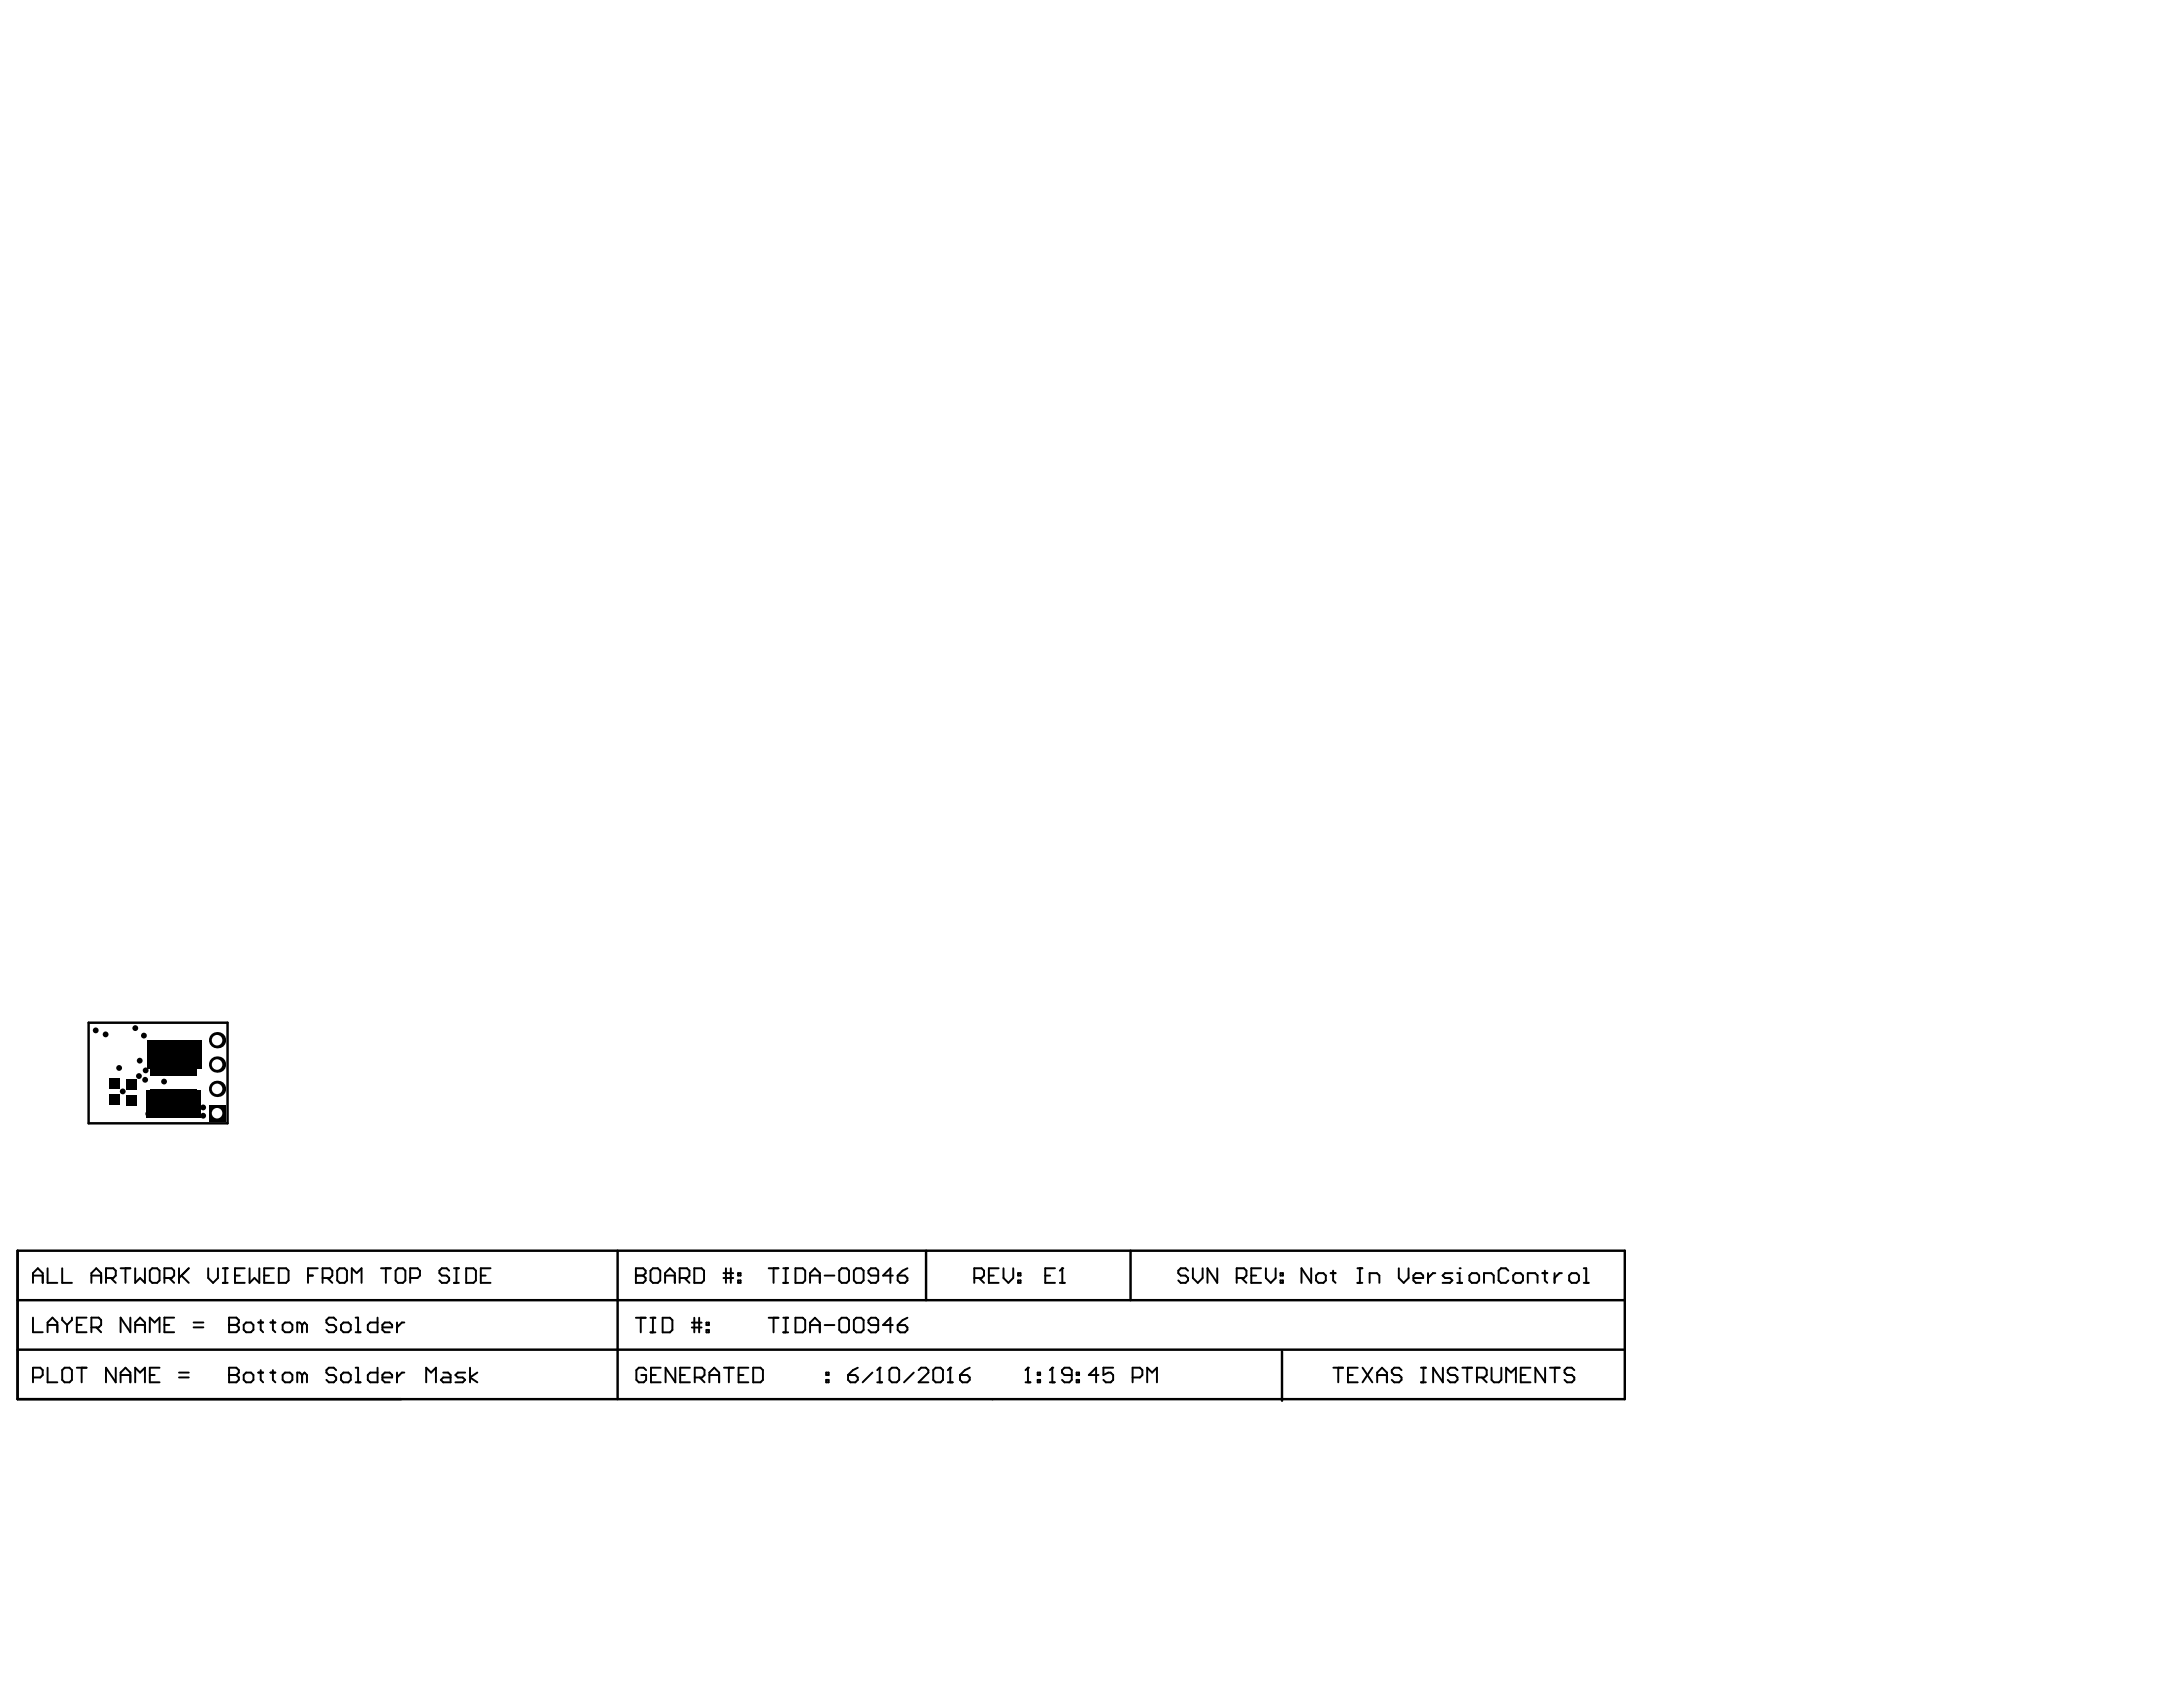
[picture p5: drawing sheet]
<svg xmlns="http://www.w3.org/2000/svg" width="279mm" height="216mm" viewBox="0 0 279 216" stroke-linecap="round" stroke-linejoin="round" font-family="sans-serif">
<path d="M11.3 130.9h17.8v12.9h-17.8zM2.2 160.1v19h205.8v-19h-205.7v19M2.2 172.7h205.7M2.2 166.4h205.8M79 160.1v19M118.5 160.1v6.3M144.7 160.1v6.3M164.1 172.9v6.4" fill="none" stroke="#000" stroke-width=".31"/>
<g fill="none" stroke="#000" stroke-width=".25">
<path d="M4.2 163.2h1.3M4.2 164.2v-1.3l.6-.6 .7 .6v1.3M4.2 168.6v1.9h1.3M4.2 176.3h1l.3-.3v-.6l-.3-.4h-1v1.9M6.1 162.3v1.9h1.2M6.1 170.5v-1.2l.6-.7 .6 .7v1.2M6.1 175v1.9h1.2M6.1 169.6h1.2M8 162.3v1.9h1.2M8 175.4l.3-.4h.6l.3 .4v1.2l-.3 .3h-.6l-.3-.3zM8 168.6v.3l.6 .7M8.6 169.6v.9"/>
<path d="M9.2 168.6v.3l-.6 .7M9.8 175h1.3M9.8 169.6h.7M10.5 175v1.9M11.1 168.6h-1.3v1.9h1.3M11.7 163.2h1.2M11.7 169.9h.9l.3-.3v-.7l-.3-.3h-.9v1.9M11.7 164.2v-1.3l.6-.6 .6 .6v1.3M12.3 169.9l.6 .6M13.6 163.6h.9l.3-.4v-.6l-.3-.3h-.9v1.9M14.2 163.6l.6 .6M14.8 175v1.9l-1.2-1.9v1.9"/>
<path d="M15.4 162.3h1.3M15.4 176.9v-1.2l.7-.7 .6 .7v1.2M15.4 176h1.3M16.1 162.3v1.9M16.7 168.6v1.9l-1.3-1.9v1.9M17.3 162.3v1.9l.6-.6 .7 .6v-1.9M17.3 170.5v-1.2l.6-.7 .7 .7v1.2M17.3 176.9v-1.9l.6 .7 .7-.7v1.9M17.3 169.6h1.3M19.2 162.6l.3-.3h.6l.3 .3v1.3l-.3 .3h-.6l-.3-.3zM19.2 176h.6M19.2 170.5v-1.9l.6 .7 .6-.7v1.9"/>
<path d="M20.4 175h-1.2v1.9h1.2M21 163.6h1l.3-.4v-.6l-.3-.3h-1v1.9M21 169.6h.7M21.7 163.6l.6 .6M22.3 168.6h-1.3v1.9h1.3M22.9 176.3h1.3M22.9 175.7h1.3M22.9 162.3v1.9M23.2 163.2l1 1M24.2 162.3l-1.3 1.3M24.8 169.9h1.2M24.8 169.3h1.2"/>
<path d="M26.6 162.3v1.3l.7 .6 .6-.6v-1.3M28.5 164.2h.6M28.5 162.3h.6M28.8 162.3v1.9M29.3 176h.1M29.3 169.6h.1M29.3 175h1l.3 .4v.3l-.3 .3 .3 .3v.3l-.3 .3h-1zM29.3 176h1M29.3 168.6h1l.3 .3v.4l-.3 .3 .3 .3v.3l-.3 .3h-1zM29.3 169.6h1M30.1 163.2h.6M31.2 176l.3-.3h.6l.3 .3v.6l-.3 .3h-.6l-.3-.3z"/>
<path d="M31.2 169.6l.3-.3h.6l.3 .3v.6l-.3 .3h-.6l-.3-.3zM31.3 162.3h-1.2v1.9h1.2M31.9 162.3v1.9l.7-.6 .6 .6v-1.9M33.1 175.7h.6M33.1 169.3h.6M33.4 168.9v1.3l.3 .3M33.4 175.4v1.2l.3 .3M33.8 163.2h.6M34.6 175.7h.6M34.6 169.3h.6M34.9 168.9v1.3l.3 .3M34.9 175.4v1.2l.3 .3"/>
<path d="M35.1 162.3h-1.3v1.9h1.3M35.7 162.3h.9l.3 .3v1.3l-.3 .3h-.9zM36.2 176l.3-.3h.6l.3 .3v.6l-.3 .3h-.6l-.3-.3zM36.2 169.6l.3-.3h.6l.3 .3v.6l-.3 .3h-.6l-.3-.3zM38.7 176l-.3-.3h-.4v1.2M38.7 169.6l-.3-.3h-.4v1.2M38.7 169.6v.9M38.7 176v.9M38.7 176l.3-.3 .3 .3v.9M38.7 169.6l.3-.3 .3 .3v.9M39.4 163.2h.6M40.7 162.3h-1.3v1.9"/>
<path d="M41.3 163.6h.9l.3-.4v-.6l-.3-.3h-.9v1.9M41.9 163.6l.6 .6M43 175.4l-.3-.4h-.6l-.3 .4v.3l.3 .3h.6l.3 .3v.3l-.3 .3h-.6l-.3-.3M43 168.9l-.3-.3h-.6l-.3 .3v.4l.3 .3h.6l.3 .3v.3l-.3 .3h-.6l-.3-.3M43.2 162.6l.3-.3h.6l.3 .3v1.3l-.3 .3h-.6l-.3-.3zM43.6 176l.4-.3h.6l.3 .3v.6l-.3 .3h-.6l-.4-.3zM43.6 169.6l.4-.3h.6l.3 .3v.6l-.3 .3h-.6l-.4-.3zM45 164.2v-1.9l.6 .6 .7-.6v1.9M45.5 175h.3v1.9M45.5 176.9h.6M45.5 170.5h.6M45.5 168.6h.3v1.9"/>
<path d="M48.3 175v1.9h-.9l-.3-.3v-.6l.3-.3h.9M48.3 168.6v1.9h-.9l-.3-.3v-.6l.3-.3h.9M48.8 162.3h1.2M48.9 176.3h1.3v-.3l-.3-.3h-.6l-.4 .3v.6l.4 .3h.6M48.9 169.9h1.3v-.3l-.3-.3h-.6l-.4 .3v.6l.4 .3h.6M49.4 162.3v1.9M50.6 162.6l.3-.3h.7l.3 .3v1.3l-.3 .3h-.7l-.3-.3zM50.8 169.3v1.2M50.8 175.7v1.2M51.7 175.7h-.3l-.6 .6M51.7 169.3h-.3l-.6 .6M52.5 163.6h.9l.3-.4v-.6l-.3-.3h-.9v1.9"/>
<path d="M54.6 176.9v-1.9l.6 .7 .6-.7v1.9M56.7 175.7h.7l.3 .3v.9h-1l-.3-.3 .3-.3h1M57.5 162.6l-.3-.3h-.6l-.4 .3v.3l.4 .3h.6l.3 .4v.3l-.3 .3h-.6l-.4-.3M58.1 164.2h.6M58.1 162.3h.6M58.4 162.3v1.9M59.5 175.7h-.9l-.3 .3 .3 .3h.6l.3 .3-.3 .3h-.9M59.7 162.3h.9l.3 .3v1.3l-.3 .3h-.9zM60.2 175v1.9M61.1 175.7l-.9 .6 .9 .6M61.5 163.2h.7M62.8 162.3h-1.3v1.9h1.3"/>
<path d="M81.4 163.2h.1M81.4 162.3h.9l.3 .3v.3l-.3 .3 .3 .4v.3l-.3 .3h-.9zM81.4 163.2h.9M81.4 168.6h1.2M82 168.6v1.9M82.7 175.4l-.3-.4h-.6l-.4 .4v1.2l.4 .3h.6l.3-.3v-.6h-.6M83.3 162.6l.3-.3h.6l.3 .3v1.3l-.3 .3h-.6l-.3-.3zM83.3 168.6h.6M83.3 170.5h.6M83.3 176h.6M83.6 168.6v1.9M84.6 175h-1.3v1.9h1.3"/>
<path d="M84.8 168.6h.9l.4 .4v1.2l-.4 .3h-.9zM85.1 163.2h1.3M85.1 164.2v-1.3l.6-.6 .7 .6v1.3M86.4 175v1.9l-1.2-1.9v1.9M87 163.6h.9l.3-.4v-.6l-.3-.3h-.9v1.9M87.1 176h.6M87.6 163.6l.6 .6M88.3 175h-1.2v1.9h1.2M88.6 169.3h1.2M88.6 169.9h1.2M88.9 162.3h.9l.3 .3v1.3l-.3 .3h-.9zM88.9 168.6v1.9"/>
<path d="M88.9 176.3h1l.3-.3v-.6l-.3-.4h-1v1.9M89.5 168.6v1.9M89.5 176.3l.7 .6M90.4 169.3h.3v.3h-.3zM90.4 170.2h.3v.3h-.3zM90.8 176h1.2M90.8 176.9v-1.2l.6-.7 .6 .7v1.2M92.6 162.9h1.2M92.6 163.6h1.2M92.7 175h1.2M92.9 162.3v1.9M93.3 175v1.9"/>
<path d="M93.5 162.3v1.9M94.5 163.9h.3v.3h-.3zM94.5 162.9h.3v.3h-.3zM94.5 176h.7M95.8 175h-1.3v1.9h1.3M96.4 175h.9l.3 .4v1.2l-.3 .3h-.9zM98.4 162.3h1.2M98.4 168.6h1.2M99 162.3v1.9M99 168.6v1.9M100.3 164.2h.6M100.3 162.3h.6"/>
<path d="M100.3 168.6h.6M100.3 170.5h.6M100.6 162.3v1.9M100.6 168.6v1.9M101.8 162.3h.9l.4 .3v1.3l-.4 .3h-.9zM101.8 168.6h.9l.4 .4v1.2l-.4 .3h-.9zM103.7 163.2h1.2M103.7 169.6h1.2M103.7 164.2v-1.3l.6-.6 .6 .6v1.3M103.7 170.5v-1.2l.6-.7 .6 .7v1.2M105.5 163.2h1.3M105.5 169.6h1.3"/>
<path d="M105.7 176.6h.4v.3h-.4zM105.7 175.7h.4v.3h-.4zM107.4 162.6l.3-.3h.7l.3 .3v1.3l-.3 .3h-.7l-.3-.3zM107.7 168.6h.7l.3 .4v1.2l-.3 .3h-.7l-.3-.3v-1.2zM108.5 176h1l.3 .3v.3l-.3 .3h-.6l-.4-.3zM109.3 162.6l.3-.3h.6l.3 .3v1.3l-.3 .3h-.6l-.3-.3zM109.6 168.6h.6l.3 .4v1.2l-.3 .3h-.6l-.3-.3v-1.2zM109.8 175l-.6 .4-.7 .6M111.7 175.7l-1.3 1.2M112.3 176.9h.6M112.4 163.2h-.9l-.3-.3v-.3l.3-.3h.6l.3 .3v1.3l-.3 .3h-.6l-.3-.3M112.4 169.6h-.9l-.3-.3v-.3l.3-.4h.6l.3 .4v1.2l-.3 .3h-.6l-.3-.3"/>
<path d="M112.6 175h.1M112.6 175v1.9M112.6 175l-.3 .4M113.8 175.4l.3-.4h.7l.3 .4v1.2l-.3 .3h-.7l-.3-.3zM114.3 163.2h-1.3l1-.9v1.9M114.3 169.6h-1.3l1-1v1.9M114.9 163.2h.9l.3 .4v.3l-.3 .3h-.6l-.3-.3zM114.9 169.6h.9l.3 .3v.3l-.3 .3h-.6l-.3-.3zM116.1 162.3l-.6 .3-.6 .6M116.1 168.6l-.6 .4-.6 .6M117 175.7l-1.3 1.2M117.6 175.4l.3-.4h.6l.3 .4v.3l-1.2 1.2h1.2"/>
<path d="M119.4 175.4l.4-.4h.6l.3 .4v1.2l-.3 .3h-.6l-.4-.3zM121.3 176.9h.6M121.6 175h.1M121.6 175v1.9M121.6 175l-.3 .4M122.9 176h.9l.3 .3v.3l-.3 .3h-.6l-.3-.3zM124.1 175l-.6 .4-.6 .6M124.7 163.6h.9l.3-.4v-.6l-.3-.3h-.9v1.9M125.3 163.6l.6 .6M126.6 163.2h.6M127.8 162.3h-1.2v1.9h1.2M128.4 162.3v1.3l.7 .6 .6-.6v-1.3"/>
<path d="M130.3 163.9h.3v.3h-.3zM130.3 162.9h.3v.3h-.3zM131.3 176.9h.6M131.6 175h.1M131.6 175v1.9M131.6 175l-.3 .4M132.8 176.6h.3v.3h-.3zM132.8 175.7h.3v.3h-.3zM133.8 163.2h.6M134.4 176.9h.6M134.7 175h.1M134.7 175v1.9"/>
<path d="M134.7 175l-.3 .4M135 162.3h-1.2v1.9h1.2M135.6 164.2h.7M136 162.3h.1M136 162.3v1.9M136 162.3l-.4 .3M137.2 176h-1l-.3-.3v-.3l.3-.4h.7l.3 .4v1.2l-.3 .3h-.7l-.3-.3M137.8 176.6h.3v.3h-.3zM137.8 175.7h.3v.3h-.3zM140.6 176h-1.2l.9-1v1.9M142.5 175h-1.3v1l.6-.3h.4l.3 .3v.6l-.3 .3h-.7l-.3-.3M145 176.3h.9l.3-.3v-.6l-.3-.4h-.9v1.9"/>
<path d="M146.8 176.9v-1.9l.7 .7 .6-.7v1.9M152.1 162.6l-.4-.3h-.6l-.3 .3v.3l.3 .3h.6l.4 .4v.3l-.4 .3h-.6l-.3-.3M152.7 162.3v1.3l.6 .6 .6-.6v-1.3M155.8 162.3v1.9l-1.3-1.9v1.9M158.3 163.6h.9l.3-.4v-.6l-.3-.3h-.9v1.9M158.9 163.6l.6 .6M160.2 163.2h.6M161.4 162.3h-1.2v1.9h1.2M162 162.3v1.3l.6 .6 .7-.6v-1.3M163.9 163.9h.3v.3h-.3zM163.9 162.9h.3v.3h-.3zM167.8 162.3v1.9l-1.2-1.9v1.9"/>
<path d="M168.4 163.2l.4-.3h.6l.3 .3v.7l-.3 .3h-.6l-.4-.3zM170.3 162.9h.6M170.6 162.6v1.3l.3 .3M170.7 175h1.2M171.3 175v1.9M172.5 176h.6M173.7 164.2h.7M173.7 162.3h.7M173.8 175h-1.3v1.9h1.3M174.1 162.3v1.9M174.4 175l1.2 1.9M175.3 164.2v-1.3h.9l.3 .3v1"/>
<path d="M175.6 175l-1.2 1.9M176.3 176h1.2M176.3 176.9v-1.2l.6-.7 .6 .7v1.2M179 162.3v1.3l.7 .6 .6-.6v-1.3M179.4 175.4l-.3-.4h-.7l-.3 .4v.3l.3 .3h.7l.3 .3v.3l-.3 .3h-.7l-.3-.3M180.9 163.6h1.2v-.4l-.3-.3h-.6l-.3 .3v.7l.3 .3h.6M181.9 175h.6M181.9 176.9h.6M182.2 175v1.9M182.8 162.9v1.3M183.7 162.9h-.3l-.6 .7M184.7 175v1.9l-1.3-1.9v1.9"/>
<path d="M185.9 162.9h-.9l-.4 .3 .4 .4h.6l.3 .3-.3 .3h-1M186.5 164.2h.6M186.5 162.9h.3v1.3M186.5 175.4l-.3-.4h-.6l-.3 .4v.3l.3 .3h.6l.3 .3v.3l-.3 .3h-.6l-.3-.3M186.8 162.3h.1M187.2 175h1.2M187.8 175v1.9M188.4 162.9h.6l.3 .3v.7l-.3 .3h-.6l-.3-.3v-.7zM189 176.3h1l.3-.3v-.6l-.3-.4h-1v1.9M189.7 176.3l.6 .6M189.9 164.2v-1.3h1l.3 .3v1M190.9 175v1.6l.3 .3h.6l.3-.3v-1.6"/>
<path d="M192.8 176.9v-1.9l.6 .7 .6-.7v1.9M193.1 162.6l-.4-.3h-.6l-.3 .3v1.3l.3 .3h.6l.4-.3M193.7 163.2l.3-.3h.6l.3 .3v.7l-.3 .3h-.6l-.3-.3zM194.6 176h.7M195.5 164.2v-1.3h1l.3 .3v1M195.9 175h-1.3v1.9h1.3M197.4 162.9h.6M197.7 162.6v1.3l.3 .3M197.8 175v1.9l-1.3-1.9v1.9M198.4 175h1.2M199 162.9v1.3M199 175v1.9"/>
<path d="M199.9 162.9h-.3l-.6 .7M200.8 163.2l.3-.3h.7l.3 .3v.7l-.3 .3h-.7l-.3-.3zM201.5 175.4l-.3-.4h-.6l-.4 .4v.3l.4 .3h.6l.3 .3v.3l-.3 .3h-.6l-.4-.3M202.7 164.2h.6M202.7 162.3h.3v1.9"/>
</g>
<g fill="#000">
<path d="M18.8 133.1h7v3.6h-7z" fill-rule="evenodd"/>
<path d="M18.7 139.5h7.1v3.5h-7.1z" fill-rule="evenodd"/>
</g>
<g fill="#000">
<circle cx="12.3" cy="131.9" r=".37"/>
<circle cx="13.5" cy="132.4" r=".37"/>
<circle cx="15.2" cy="136.7" r=".37"/>
<circle cx="15.7" cy="139.7" r=".37"/>
<circle cx="17.3" cy="131.6" r=".37"/>
<circle cx="17.8" cy="137.7" r=".37"/>
<circle cx="17.9" cy="135.7" r=".37"/>
<circle cx="18.4" cy="132.5" r=".37"/>
<circle cx="18.6" cy="138.2" r=".37"/>
<circle cx="18.6" cy="137" r=".37"/>
<circle cx="21" cy="138.4" r=".37"/>
<circle cx="21" cy="137.3" r=".37"/>
<circle cx="21.4" cy="136.5" r=".37"/>
<circle cx="27.8" cy="133.1" r="1.04"/>
<circle cx="19" cy="142.5" r=".37"/>
<circle cx="19.7" cy="142.5" r=".37"/>
<circle cx="26" cy="142.8" r=".37"/>
<circle cx="26" cy="141.7" r=".37"/>
</g>
<circle cx="27.8" cy="133.1" r=".67" fill="#fff"/>
<path d="M26.7 141.4h2.1v2.1h-2.1z" fill-rule="evenodd" fill="#000"/>
<circle cx="27.8" cy="142.5" r=".67" fill="#fff"/>
<circle cx="27.8" cy="136.2" r="1.04" fill="#000"/>
<circle cx="27.8" cy="136.2" r=".67" fill="#fff"/>
<circle cx="27.8" cy="139.4" r="1.04" fill="#000"/>
<circle cx="27.8" cy="139.4" r=".67" fill="#fff"/>
<g fill="#000">
<path d="M14 138h1.3v1.4h-1.3z" fill-rule="evenodd"/>
<path d="M16.2 138.1h1.3v1.4h-1.3z" fill-rule="evenodd"/>
<path d="M19.2 134.5h6v3.2h-6z" fill-rule="evenodd"/>
<path d="M14 140h1.3v1.4h-1.3z" fill-rule="evenodd"/>
<path d="M16.2 140.1h1.3v1.4h-1.3z" fill-rule="evenodd"/>
<path d="M19.2 139.4h6v3.2h-6z" fill-rule="evenodd"/>
</g>
</svg>
